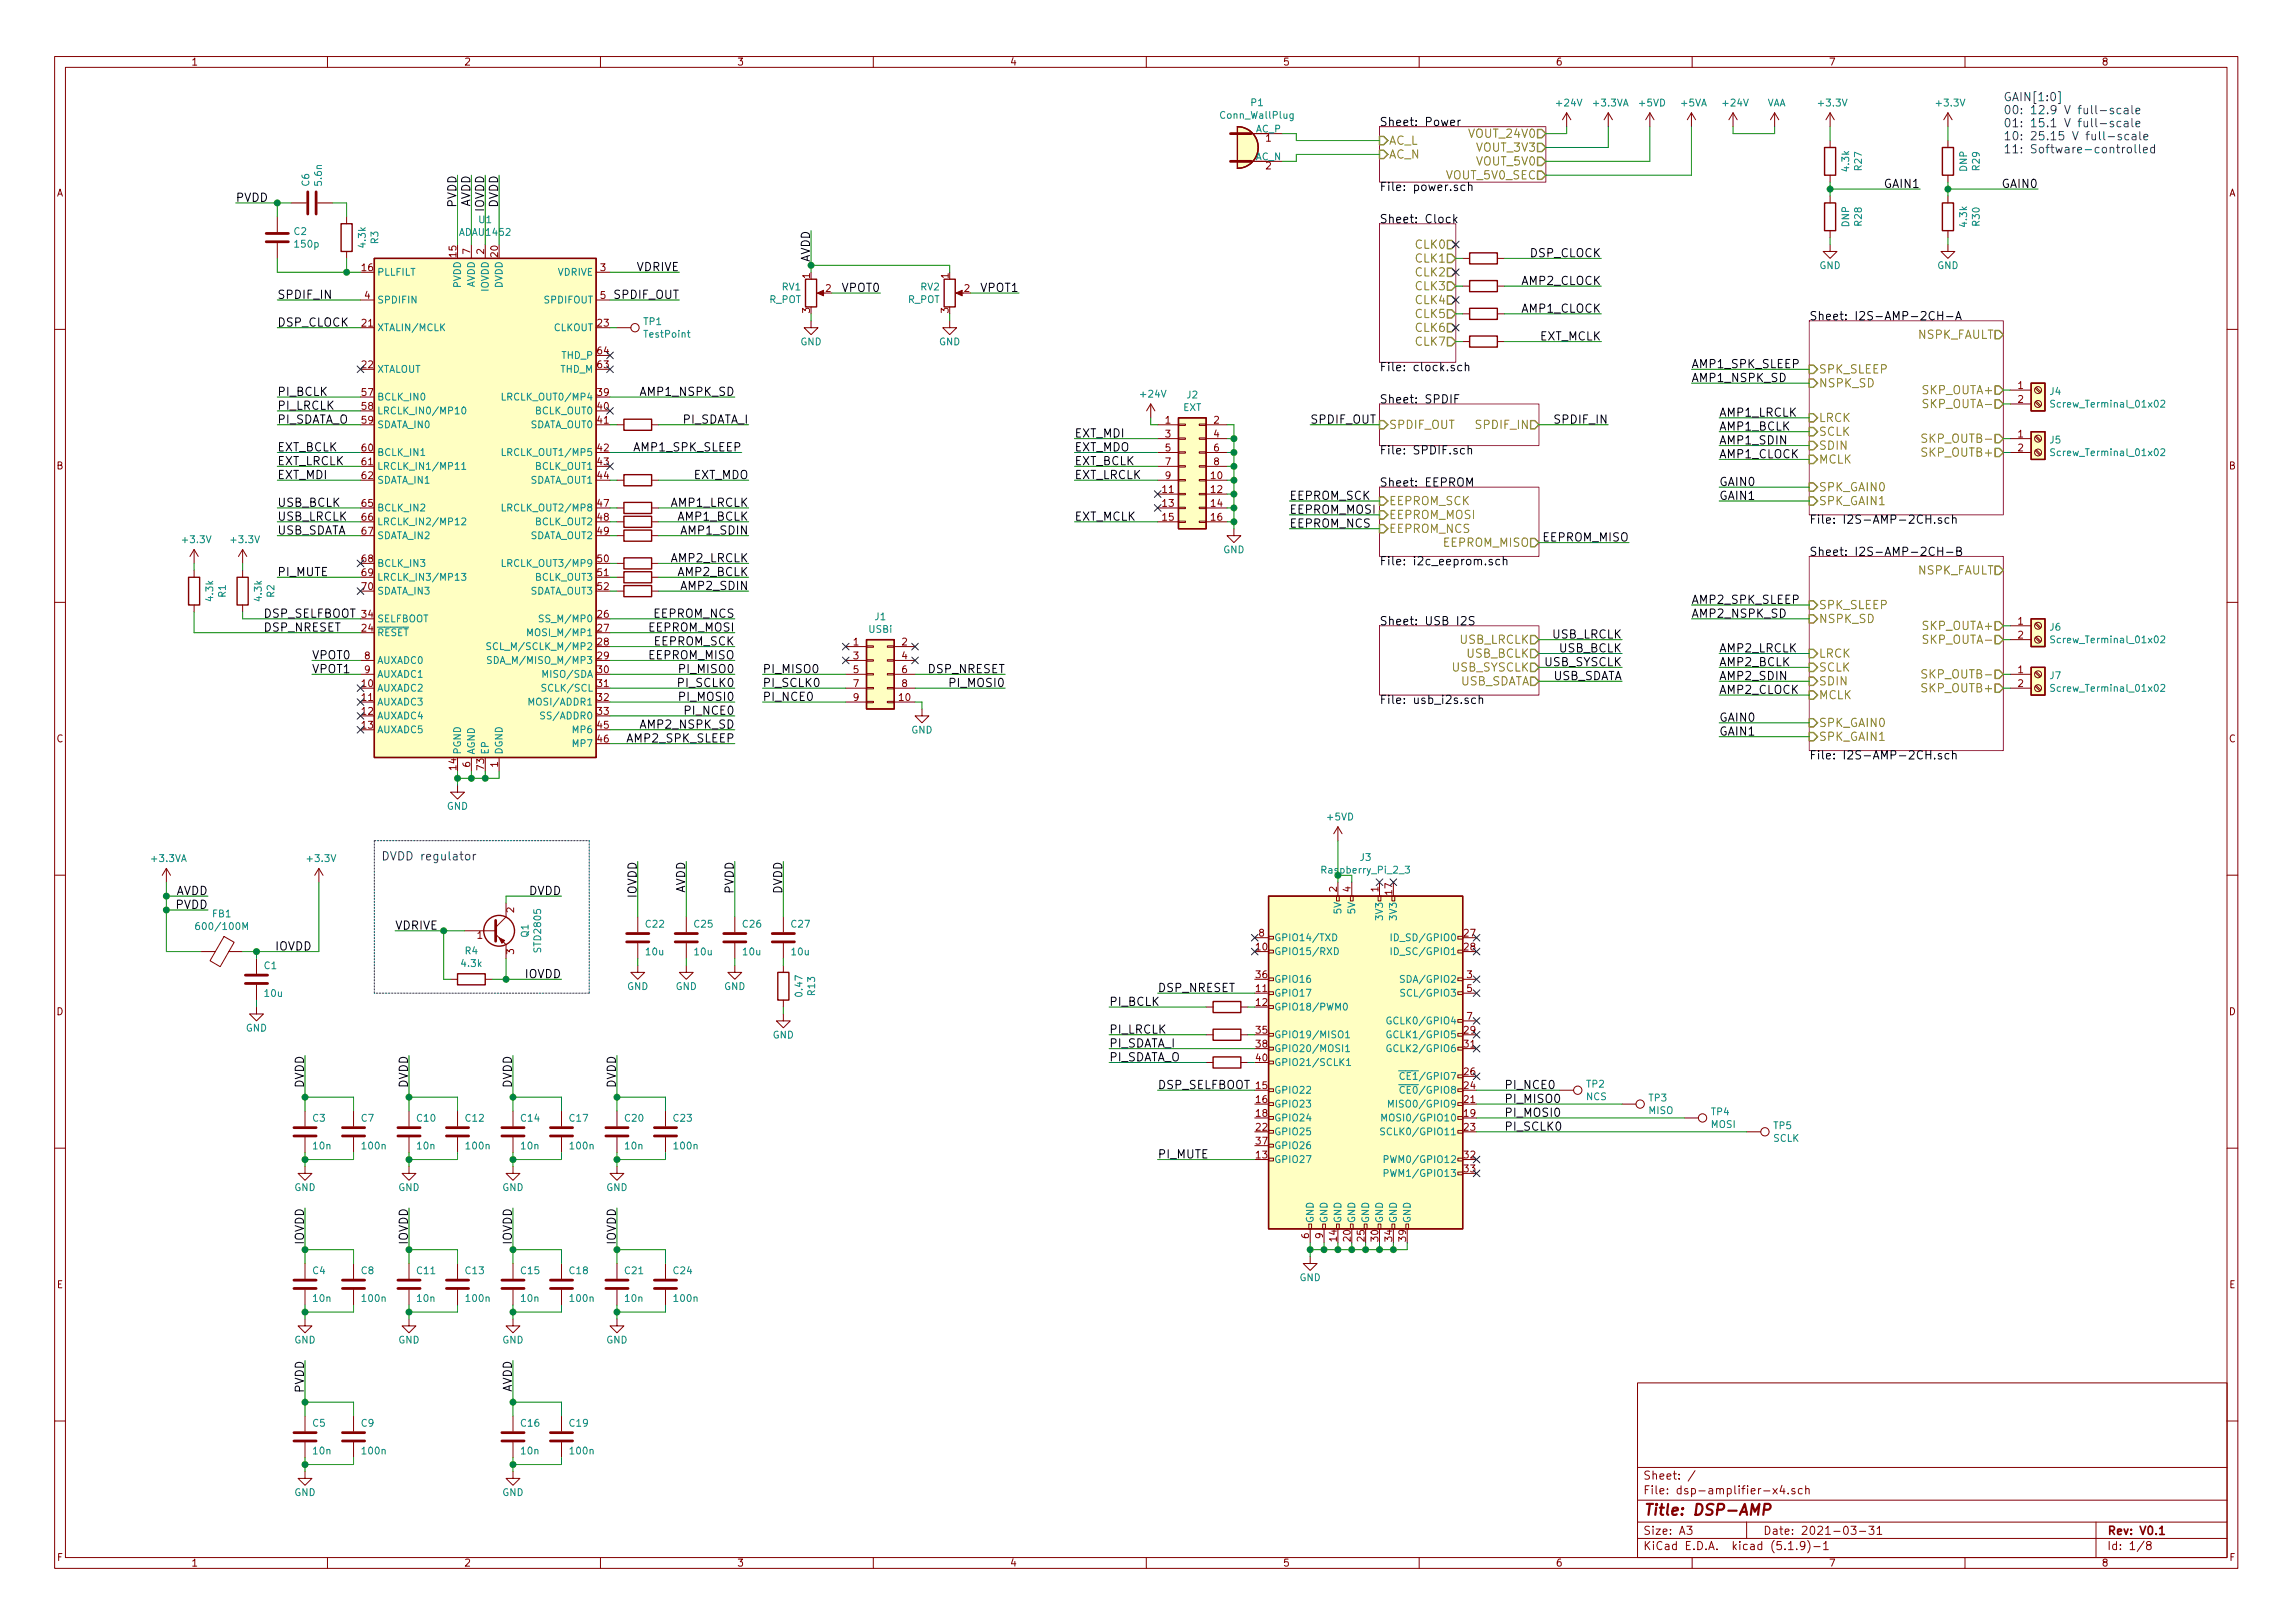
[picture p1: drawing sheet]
<svg xmlns="http://www.w3.org/2000/svg" width="297mm" height="210mm" viewBox="0 0 297 210" stroke-linecap="round" stroke-linejoin="round" font-family="sans-serif">
<defs><g id="words">
<text font-size="2" fill="#840000" x="212.8" y="196.3">Title: DSP-AMP</text>
<g font-size="1.5">
<text x="178.7" y="16.3">Sheet: Power</text>
<text x="30.5" y="26.1">PVDD</text>
<text x="59.1" y="26.9" transform="rotate(-90 59.1 26.9)">PVDD</text>
<text x="60.9" y="27" transform="rotate(-90 60.9 27)">AVDD</text>
<text x="62.7" y="27.5" transform="rotate(-90 62.7 27.5)">IOVDD</text>
<text x="64.5" y="27" transform="rotate(-90 64.5 27)">DVDD</text>
<text x="178.7" y="28.9">Sheet: Clock</text>
<text x="178.7" y="24.7">File: power.sch</text>
<text x="244.2" y="24.4">GAIN1</text>
<text x="259.4" y="24.4">GAIN0</text>
<text x="82.4" y="35.1">VDRIVE</text>
<text x="104.9" y="34.1" transform="rotate(-90 104.9 34.1)">AVDD</text>
<text x="198.2" y="33.3">DSP_CLOCK</text>
<text x="35.9" y="38.7">SPDIF_IN</text>
<text x="79.6" y="38.7">SPDIF_OUT</text>
<text x="109.1" y="37.8">VPOT0</text>
<text x="127.1" y="37.8">VPOT1</text>
<text x="197.1" y="40.5">AMP1_CLOCK</text>
<text x="197.1" y="36.9">AMP2_CLOCK</text>
<text x="234.4" y="41.5">Sheet: I2S-AMP-2CH-A</text>
<text x="35.9" y="42.3">DSP_CLOCK</text>
<text x="199.4" y="44.1">EXT_MCLK</text>
<text x="219.1" y="47.7">AMP1_SPK_SLEEP</text>
<text x="35.9" y="53.1">PI_LRCLK</text>
<text x="35.9" y="51.3">PI_BCLK</text>
<text x="83.1" y="51.3">AMP1_NSPK_SD</text>
<text x="178.7" y="48.1">File: clock.sch</text>
<text x="178.7" y="52.3">Sheet: SPDIF</text>
<text x="219.1" y="49.5">AMP1_NSPK_SD</text>
<text x="222.7" y="54">AMP1_LRCLK</text>
<text x="35.9" y="54.9">PI_SDATA_O</text>
<text x="35.9" y="58.5">EXT_BCLK</text>
<text x="82.2" y="58.5">AMP1_SPK_SLEEP</text>
<text x="88.3" y="54.9">PI_SDATA_I</text>
<text x="139.2" y="56.7">EXT_MDI</text>
<text x="139.2" y="58.5">EXT_MDO</text>
<text x="169.7" y="54.9">SPDIF_OUT</text>
<text x="178.7" y="58.9">File: SPDIF.sch</text>
<text x="201.6" y="54.9">SPDIF_IN</text>
<text x="222.7" y="57.6">AMP1_SDIN</text>
<text x="222.7" y="55.8">AMP1_BCLK</text>
<text x="222.7" y="59.4">AMP1_CLOCK</text>
<text x="35.9" y="65.7">USB_BCLK</text>
<text x="35.9" y="60.3">EXT_LRCLK</text>
<text x="35.9" y="62.1">EXT_MDI</text>
<text x="86.9" y="65.7">AMP1_LRCLK</text>
<text x="89.7" y="62.1">EXT_MDO</text>
<text x="139.2" y="60.3">EXT_BCLK</text>
<text x="139.2" y="62.1">EXT_LRCLK</text>
<text x="167" y="64.8">EEPROM_SCK</text>
<text x="178.7" y="63">Sheet: EEPROM</text>
<text x="222.7" y="63">GAIN0</text>
<text x="222.7" y="64.8">GAIN1</text>
<text x="35.9" y="69.3">USB_SDATA</text>
<text x="35.9" y="67.5">USB_LRCLK</text>
<text x="87.8" y="67.5">AMP1_BCLK</text>
<text x="88.4" y="69.3">AMP1_SDIN</text>
<text x="139.2" y="67.5">EXT_MCLK</text>
<text x="167" y="68.4">EEPROM_NCS</text>
<text x="167" y="66.6">EEPROM_MOSI</text>
<text x="199.9" y="70.1">EEPROM_MISO</text>
<text x="234.4" y="67.9">File: I2S-AMP-2CH.sch</text>
<text x="35.9" y="74.6">PI_MUTE</text>
<text x="86.9" y="72.8">AMP2_LRCLK</text>
<text x="87.8" y="74.6">AMP2_BCLK</text>
<text x="88.4" y="76.4">AMP2_SDIN</text>
<text x="178.7" y="73.2">File: i2c_eeprom.sch</text>
<text x="234.4" y="72">Sheet: I2S-AMP-2CH-B</text>
<text x="34.1" y="80">DSP_SELFBOOT</text>
<text x="34.1" y="81.8">DSP_NRESET</text>
<text x="84" y="81.8">EEPROM_MOSI</text>
<text x="84.7" y="83.6">EEPROM_SCK</text>
<text x="84.7" y="80">EEPROM_NCS</text>
<text x="178.7" y="81">Sheet: USB I2S</text>
<text x="201" y="82.7">USB_LRCLK</text>
<text x="219.1" y="80">AMP2_NSPK_SD</text>
<text x="219.1" y="78.2">AMP2_SPK_SLEEP</text>
<text x="40.4" y="85.4">VPOT0</text>
<text x="40.4" y="87.2">VPOT1</text>
<text x="84" y="85.4">EEPROM_MISO</text>
<text x="88" y="89">PI_SCLK0</text>
<text x="88.3" y="87.2">PI_MISO0</text>
<text x="98.8" y="87.2">PI_MISO0</text>
<text x="98.8" y="89">PI_SCLK0</text>
<text x="120.2" y="87.2">DSP_NRESET</text>
<text x="123.3" y="89">PI_MOSI0</text>
<text x="200" y="86.3">USB_SYSCLK</text>
<text x="201" y="88.1">USB_SDATA</text>
<text x="202" y="84.5">USB_BCLK</text>
<text x="222.7" y="89.9">AMP2_CLOCK</text>
<text x="222.7" y="84.5">AMP2_LRCLK</text>
<text x="222.7" y="86.3">AMP2_BCLK</text>
<text x="222.7" y="88.1">AMP2_SDIN</text>
<text x="83.1" y="94.4">AMP2_NSPK_SD</text>
<text x="88.3" y="90.8">PI_MOSI0</text>
<text x="88.9" y="92.6">PI_NCE0</text>
<text x="98.8" y="90.8">PI_NCE0</text>
<text x="178.7" y="91.2">File: usb_i2s.sch</text>
<text x="222.7" y="95.3">GAIN1</text>
<text x="222.7" y="93.5">GAIN0</text>
<text x="81.3" y="96.2">AMP2_SPK_SLEEP</text>
<text x="234.4" y="98.4">File: I2S-AMP-2CH.sch</text>
<text x="22.7" y="115.9">AVDD</text>
<text x="22.8" y="117.7">PVDD</text>
<text x="68.5" y="115.9">DVDD</text>
<text x="82.5" y="116.4" transform="rotate(-90 82.5 116.4)">IOVDD</text>
<text x="88.8" y="115.9" transform="rotate(-90 88.8 115.9)">AVDD</text>
<text x="95" y="115.8" transform="rotate(-90 95 115.8)">PVDD</text>
<text x="101.3" y="115.9" transform="rotate(-90 101.3 115.9)">DVDD</text>
<text x="35.7" y="123.1">IOVDD</text>
<text x="51.2" y="120.4">VDRIVE</text>
<text x="68" y="126.7">IOVDD</text>
<text x="143.7" y="130.3">PI_BCLK</text>
<text x="150" y="128.5">DSP_NRESET</text>
<text x="143.7" y="137.5">PI_SDATA_O</text>
<text x="143.7" y="133.9">PI_LRCLK</text>
<text x="143.7" y="135.7">PI_SDATA_I</text>
<text x="39.4" y="141" transform="rotate(-90 39.4 141)">DVDD</text>
<text x="52.8" y="141" transform="rotate(-90 52.8 141)">DVDD</text>
<text x="66.3" y="141" transform="rotate(-90 66.3 141)">DVDD</text>
<text x="79.8" y="141" transform="rotate(-90 79.8 141)">DVDD</text>
<text x="150" y="141.1">DSP_SELFBOOT</text>
<text x="194.9" y="142.9">PI_MISO0</text>
<text x="194.9" y="141.1">PI_NCE0</text>
<text x="194.9" y="146.5">PI_SCLK0</text>
<text x="194.9" y="144.7">PI_MOSI0</text>
<text x="150" y="150.1">PI_MUTE</text>
<text x="39.4" y="161.3" transform="rotate(-90 39.4 161.3)">IOVDD</text>
<text x="52.8" y="161.3" transform="rotate(-90 52.8 161.3)">IOVDD</text>
<text x="66.3" y="161.3" transform="rotate(-90 66.3 161.3)">IOVDD</text>
<text x="79.8" y="161.3" transform="rotate(-90 79.8 161.3)">IOVDD</text>
<text x="39.4" y="180.4" transform="rotate(-90 39.4 180.4)">PVDD</text>
<text x="66.3" y="180.5" transform="rotate(-90 66.3 180.5)">AVDD</text>
</g>
<g font-size="1.5" fill="#848400">
<text x="190.5" y="17.8">VOUT_24V0</text>
<text x="179.9" y="18.7">AC_L</text>
<text x="179.9" y="20.5">AC_N</text>
<text x="187.4" y="23.2">VOUT_5V0_SEC</text>
<text x="191.4" y="19.6">VOUT_3V3</text>
<text x="191.4" y="21.4">VOUT_5V0</text>
<text x="183.4" y="32.2">CLK0</text>
<text x="183.4" y="34">CLK1</text>
<text x="183.4" y="35.8">CLK2</text>
<text x="183.4" y="37.6">CLK3</text>
<text x="183.4" y="39.4">CLK4</text>
<text x="183.4" y="41.2">CLK5</text>
<text x="183.4" y="43">CLK6</text>
<text x="183.4" y="44.8">CLK7</text>
<text x="248.4" y="43.9">NSPK_FAULT</text>
<text x="235.6" y="50.2">NSPK_SD</text>
<text x="235.6" y="48.4">SPK_SLEEP</text>
<text x="249.2" y="51.1">SKP_OUTA+</text>
<text x="249.6" y="52.9">SKP_OUTA-</text>
<text x="179.9" y="55.6">SPDIF_OUT</text>
<text x="191.4" y="55.6">SPDIF_IN</text>
<text x="235.6" y="54.7">LRCK</text>
<text x="235.6" y="58.3">SDIN</text>
<text x="235.6" y="56.5">SCLK</text>
<text x="249.2" y="59.2">SKP_OUTB+</text>
<text x="249.6" y="57.4">SKP_OUTB-</text>
<text x="179.9" y="65.4">EEPROM_SCK</text>
<text x="235.6" y="60.1">MCLK</text>
<text x="235.6" y="63.6">SPK_GAIN0</text>
<text x="235.6" y="65.4">SPK_GAIN1</text>
<text x="179.9" y="67.2">EEPROM_MOSI</text>
<text x="179.9" y="69">EEPROM_NCS</text>
<text x="187" y="70.8">EEPROM_MISO</text>
<text x="248.4" y="74.4">NSPK_FAULT</text>
<text x="189" y="83.4">USB_LRCLK</text>
<text x="235.6" y="80.7">NSPK_SD</text>
<text x="235.6" y="78.9">SPK_SLEEP</text>
<text x="249.2" y="81.6">SKP_OUTA+</text>
<text x="249.6" y="83.4">SKP_OUTA-</text>
<text x="188" y="87">USB_SYSCLK</text>
<text x="189" y="88.8">USB_SDATA</text>
<text x="190" y="85.2">USB_BCLK</text>
<text x="235.6" y="85.2">LRCK</text>
<text x="235.6" y="88.8">SDIN</text>
<text x="235.6" y="87">SCLK</text>
<text x="249.2" y="89.7">SKP_OUTB+</text>
<text x="249.6" y="87.9">SKP_OUTB-</text>
<text x="235.6" y="90.6">MCLK</text>
<text x="235.6" y="94.2">SPK_GAIN0</text>
<text x="235.6" y="96">SPK_GAIN1</text>
</g>
<g font-size="1.5" fill="#0000c2">
<text x="259.5" y="13.1">GAIN[1:0]</text>
<text x="259.5" y="14.8">00: 12.9 V full-scale</text>
<text x="259.5" y="16.5">01: 15.1 V full-scale</text>
<text x="259.5" y="18.2">10: 25.15 V full-scale</text>
<text x="259.5" y="19.9">11: Software-controlled</text>
<text x="49.4" y="111.5">DVDD regulator</text>
</g>
<g font-size="1.5" fill="#840000">
<text x="212.8" y="191.7">Sheet: /</text>
<text x="212.8" y="193.6">File: dsp-amplifier-x4.sch</text>
<text x="212.8" y="200.8">KiCad E.D.A. kicad (5.1.9)-1</text>
<text x="212.8" y="198.8">Size: A3</text>
<text x="228.4" y="198.8">Date: 2021-03-31</text>
<text x="272.9" y="198.8">Rev: V0.1</text>
<text x="272.9" y="200.8">Id: 1/8</text>
</g>
<g font-size="1.3" fill="#840000">
<text x="24.7" y="8.5">1</text>
<text x="60.1" y="8.5">2</text>
<text x="95.5" y="8.5">3</text>
<text x="130.8" y="8.5">4</text>
<text x="166.2" y="8.5">5</text>
<text x="201.5" y="8.5">6</text>
<text x="236.9" y="8.5">7</text>
<text x="272.2" y="8.5">8</text>
<text x="164" y="18.4">1</text>
<text x="164" y="21.9">2</text>
<text x="7.3" y="25.4">A</text>
<text x="288.7" y="25.4">A</text>
<text x="46.9" y="35.1">16</text>
<text x="59.1" y="33.3" transform="rotate(-90 59.1 33.3)">15</text>
<text x="60.9" y="32.9" transform="rotate(-90 60.9 32.9)">7</text>
<text x="62.7" y="32.9" transform="rotate(-90 62.7 32.9)">2</text>
<text x="64.5" y="33.3" transform="rotate(-90 64.5 33.3)">20</text>
<text x="77.8" y="35.1">3</text>
<text x="47.3" y="38.7">4</text>
<text x="77.8" y="38.7">5</text>
<text x="104.9" y="40.6" transform="rotate(-90 104.9 40.6)">3</text>
<text x="104.9" y="36.1" transform="rotate(-90 104.9 36.1)">1</text>
<text x="107" y="37.8">2</text>
<text x="122.9" y="40.6" transform="rotate(-90 122.9 40.6)">3</text>
<text x="122.9" y="36.1" transform="rotate(-90 122.9 36.1)">1</text>
<text x="124.9" y="37.8">2</text>
<text x="46.9" y="42.3">21</text>
<text x="46.9" y="47.7">22</text>
<text x="77.4" y="42.3">23</text>
<text x="77.4" y="47.7">63</text>
<text x="77.4" y="45.9">64</text>
<text x="46.9" y="51.3">57</text>
<text x="46.9" y="53.1">58</text>
<text x="77.4" y="51.3">39</text>
<text x="77.4" y="53.1">40</text>
<text x="261.4" y="50.4">1</text>
<text x="261.4" y="52.2">2</text>
<text x="46.9" y="54.9">59</text>
<text x="46.9" y="58.5">60</text>
<text x="77.4" y="54.9">41</text>
<text x="77.4" y="58.5">42</text>
<text x="151" y="54.9">1</text>
<text x="151" y="56.7">3</text>
<text x="151" y="58.5">5</text>
<text x="157.3" y="54.9">2</text>
<text x="157.3" y="56.7">4</text>
<text x="157.3" y="58.5">6</text>
<text x="261.4" y="56.7">1</text>
<text x="261.4" y="58.5">2</text>
<text x="7.3" y="60.8">B</text>
<text x="46.9" y="60.3">61</text>
<text x="46.9" y="62.1">62</text>
<text x="46.9" y="65.7">65</text>
<text x="77.4" y="60.3">43</text>
<text x="77.4" y="62.1">44</text>
<text x="77.4" y="65.7">47</text>
<text x="150.6" y="63.9">11</text>
<text x="150.6" y="65.7">13</text>
<text x="151" y="60.3">7</text>
<text x="151" y="62.1">9</text>
<text x="156.9" y="62.1">10</text>
<text x="156.9" y="63.9">12</text>
<text x="156.9" y="65.7">14</text>
<text x="157.3" y="60.3">8</text>
<text x="288.7" y="60.8">B</text>
<text x="46.9" y="67.5">66</text>
<text x="46.9" y="69.3">67</text>
<text x="77.4" y="67.5">48</text>
<text x="77.4" y="69.3">49</text>
<text x="150.6" y="67.5">15</text>
<text x="156.9" y="67.5">16</text>
<text x="46.9" y="72.8">68</text>
<text x="46.9" y="74.6">69</text>
<text x="46.9" y="76.4">70</text>
<text x="77.4" y="72.8">50</text>
<text x="77.4" y="74.6">51</text>
<text x="77.4" y="76.4">52</text>
<text x="46.9" y="81.8">24</text>
<text x="46.9" y="80">34</text>
<text x="77.4" y="80">26</text>
<text x="77.4" y="81.8">27</text>
<text x="77.4" y="83.6">28</text>
<text x="110.6" y="83.6">1</text>
<text x="116.8" y="83.6">2</text>
<text x="261.4" y="80.9">1</text>
<text x="261.4" y="82.7">2</text>
<text x="46.9" y="89">10</text>
<text x="47.3" y="85.4">8</text>
<text x="47.3" y="87.2">9</text>
<text x="77.4" y="85.4">29</text>
<text x="77.4" y="87.2">30</text>
<text x="77.4" y="89">31</text>
<text x="110.6" y="85.4">3</text>
<text x="110.6" y="87.2">5</text>
<text x="110.6" y="89">7</text>
<text x="116.8" y="85.4">4</text>
<text x="116.8" y="87.2">6</text>
<text x="116.8" y="89">8</text>
<text x="261.4" y="87.2">1</text>
<text x="261.4" y="89">2</text>
<text x="46.9" y="90.8">11</text>
<text x="46.9" y="92.6">12</text>
<text x="46.9" y="94.4">13</text>
<text x="77.4" y="90.8">32</text>
<text x="77.4" y="92.6">33</text>
<text x="77.4" y="94.4">45</text>
<text x="110.6" y="90.8">9</text>
<text x="116.5" y="90.8">10</text>
<text x="7.3" y="96.2">C</text>
<text x="59.1" y="99.7" transform="rotate(-90 59.1 99.7)">14</text>
<text x="60.9" y="99.4" transform="rotate(-90 60.9 99.4)">6</text>
<text x="62.7" y="99.7" transform="rotate(-90 62.7 99.7)">73</text>
<text x="64.5" y="99.4" transform="rotate(-90 64.5 99.4)">1</text>
<text x="77.4" y="96.2">46</text>
<text x="288.7" y="96.2">C</text>
<text x="66.6" y="118.2" transform="rotate(-90 66.6 118.2)">2</text>
<text x="173.2" y="115.5" transform="rotate(-90 173.2 115.5)">2</text>
<text x="175" y="115.5" transform="rotate(-90 175 115.5)">4</text>
<text x="178.6" y="115.5" transform="rotate(-90 178.6 115.5)">1</text>
<text x="180.4" y="115.9" transform="rotate(-90 180.4 115.9)">17</text>
<text x="61.8" y="121.6">1</text>
<text x="66.6" y="123.6" transform="rotate(-90 66.6 123.6)">3</text>
<text x="162.8" y="123.1">10</text>
<text x="163.1" y="121.3">8</text>
<text x="189.7" y="121.3">27</text>
<text x="189.7" y="123.1">28</text>
<text x="7.3" y="131.5">D</text>
<text x="162.8" y="128.5">11</text>
<text x="162.8" y="130.3">12</text>
<text x="162.8" y="126.7">36</text>
<text x="190" y="126.7">3</text>
<text x="190" y="128.5">5</text>
<text x="288.7" y="131.5">D</text>
<text x="162.8" y="133.9">35</text>
<text x="162.8" y="135.7">38</text>
<text x="162.8" y="137.5">40</text>
<text x="189.7" y="133.9">29</text>
<text x="189.7" y="135.7">31</text>
<text x="190" y="132.1">7</text>
<text x="162.8" y="141.1">15</text>
<text x="162.8" y="142.9">16</text>
<text x="189.7" y="142.9">21</text>
<text x="189.7" y="141.1">24</text>
<text x="189.7" y="139.3">26</text>
<text x="162.8" y="144.7">18</text>
<text x="162.8" y="146.5">22</text>
<text x="162.8" y="148.3">37</text>
<text x="189.7" y="144.7">19</text>
<text x="189.7" y="146.5">23</text>
<text x="162.8" y="150.1">13</text>
<text x="189.7" y="150.1">32</text>
<text x="189.7" y="151.9">33</text>
<text x="169.6" y="160.4" transform="rotate(-90 169.6 160.4)">6</text>
<text x="171.4" y="160.4" transform="rotate(-90 171.4 160.4)">9</text>
<text x="173.2" y="160.8" transform="rotate(-90 173.2 160.8)">14</text>
<text x="175" y="160.8" transform="rotate(-90 175 160.8)">20</text>
<text x="176.8" y="160.8" transform="rotate(-90 176.8 160.8)">25</text>
<text x="178.6" y="160.8" transform="rotate(-90 178.6 160.8)">30</text>
<text x="180.4" y="160.8" transform="rotate(-90 180.4 160.8)">34</text>
<text x="182.2" y="160.8" transform="rotate(-90 182.2 160.8)">39</text>
<text x="7.4" y="166.9">E</text>
<text x="288.8" y="166.9">E</text>
<text x="7.4" y="202.2">F</text>
<text x="24.7" y="202.9">1</text>
<text x="60.1" y="202.9">2</text>
<text x="95.5" y="202.9">3</text>
<text x="130.8" y="202.9">4</text>
<text x="166.2" y="202.9">5</text>
<text x="201.5" y="202.9">6</text>
<text x="236.9" y="202.9">7</text>
<text x="272.2" y="202.9">8</text>
<text x="288.8" y="202.2">F</text>
</g>
<g font-size="1.3" fill="#008484">
<text x="158.3" y="15.4">Conn_WallPlug</text>
<text x="162.1" y="13.8">P1</text>
<text x="162.7" y="17.2">AC_P</text>
<text x="201.7" y="13.8">+24V</text>
<text x="206.5" y="13.8">+3.3VA</text>
<text x="212.4" y="13.8">+5VD</text>
<text x="217.8" y="13.8">+5VA</text>
<text x="223.3" y="13.8">+24V</text>
<text x="228.8" y="13.8">VAA</text>
<text x="235.7" y="13.8">+3.3V</text>
<text x="251" y="13.8">+3.3V</text>
<text x="41.7" y="24" transform="rotate(-90 41.7 24)">5.6n</text>
<text x="162.6" y="20.8">AC_N</text>
<text x="239.6" y="22.1" transform="rotate(-90 239.6 22.1)">4.3k</text>
<text x="241.2" y="22.1" transform="rotate(-90 241.2 22.1)">R27</text>
<text x="254.8" y="22.2" transform="rotate(-90 254.8 22.2)">DNP</text>
<text x="256.5" y="22.1" transform="rotate(-90 256.5 22.1)">R29</text>
<text x="40.1" y="24.1" transform="rotate(-90 40.1 24.1)">C6</text>
<text x="62.1" y="28.9">U1</text>
<text x="239.6" y="29.4" transform="rotate(-90 239.6 29.4)">DNP</text>
<text x="241.2" y="29.2" transform="rotate(-90 241.2 29.2)">R28</text>
<text x="254.8" y="29.3" transform="rotate(-90 254.8 29.3)">4.3k</text>
<text x="256.5" y="29.2" transform="rotate(-90 256.5 29.2)">R30</text>
<text x="38.1" y="30.4">C2</text>
<text x="38.3" y="32.1">150p</text>
<text x="47.4" y="32" transform="rotate(-90 47.4 32)">4.3k</text>
<text x="48.9" y="35.7">PLLFILT</text>
<text x="49" y="31.6" transform="rotate(-90 49 31.6)">R3</text>
<text x="59.7" y="30.5">ADAU1452</text>
<text x="72.2" y="35.7">VDRIVE</text>
<text x="235.7" y="34.9">GND</text>
<text x="251" y="34.9">GND</text>
<text x="48.9" y="39.3">SPDIFIN</text>
<text x="59.7" y="37.3" transform="rotate(-90 59.7 37.3)">PVDD</text>
<text x="61.5" y="37.4" transform="rotate(-90 61.5 37.4)">AVDD</text>
<text x="63.3" y="37.8" transform="rotate(-90 63.3 37.8)">IOVDD</text>
<text x="65.1" y="37.4" transform="rotate(-90 65.1 37.4)">DVDD</text>
<text x="70.5" y="39.3">SPDIFOUT</text>
<text x="99.6" y="39.3">R_POT</text>
<text x="101.3" y="37.6">RV1</text>
<text x="117.6" y="39.3">R_POT</text>
<text x="119.3" y="37.6">RV2</text>
<text x="48.9" y="42.9">XTALIN/MCLK</text>
<text x="71.7" y="42.9">CLKOUT</text>
<text x="72.8" y="46.5">THD_P</text>
<text x="83.4" y="42.1">TP1</text>
<text x="83.6" y="43.7">TestPoint</text>
<text x="103.7" y="44.7">GND</text>
<text x="121.6" y="44.7">GND</text>
<text x="48.9" y="48.3">XTALOUT</text>
<text x="48.9" y="51.9">BCLK_IN0</text>
<text x="48.9" y="53.7">LRCLK_IN0/MP10</text>
<text x="65.7" y="51.9">LRCLK_OUT0/MP4</text>
<text x="69.4" y="53.7">BCLK_OUT0</text>
<text x="72.6" y="48.3">THD_M</text>
<text x="147.9" y="51.5">+24V</text>
<text x="153.3" y="53.2">EXT</text>
<text x="153.8" y="51.6">J2</text>
<text x="265.6" y="51.2">J4</text>
<text x="266.2" y="52.8">Screw_Terminal_01x02</text>
<text x="48.9" y="55.5">SDATA_IN0</text>
<text x="48.9" y="59.1">BCLK_IN1</text>
<text x="65.7" y="59.1">LRCLK_OUT1/MP5</text>
<text x="68.5" y="55.5">SDATA_OUT0</text>
<text x="265.6" y="57.5">J5</text>
<text x="266.2" y="59.1">Screw_Terminal_01x02</text>
<text x="48.9" y="60.9">LRCLK_IN1/MP11</text>
<text x="48.9" y="62.7">SDATA_IN1</text>
<text x="68.5" y="62.7">SDATA_OUT1</text>
<text x="69.4" y="60.9">BCLK_OUT1</text>
<text x="23.8" y="70.4">+3.3V</text>
<text x="30" y="70.4">+3.3V</text>
<text x="48.9" y="66.3">BCLK_IN2</text>
<text x="48.9" y="68">LRCLK_IN2/MP12</text>
<text x="48.9" y="69.8">SDATA_IN2</text>
<text x="65.7" y="66.3">LRCLK_OUT2/MP8</text>
<text x="68.5" y="69.8">SDATA_OUT2</text>
<text x="69.4" y="68">BCLK_OUT2</text>
<text x="158.5" y="71.7">GND</text>
<text x="27.6" y="77.8" transform="rotate(-90 27.6 77.8)">4.3k</text>
<text x="29.3" y="77.4" transform="rotate(-90 29.3 77.4)">R1</text>
<text x="33.9" y="77.8" transform="rotate(-90 33.9 77.8)">4.3k</text>
<text x="35.5" y="77.4" transform="rotate(-90 35.5 77.4)">R2</text>
<text x="48.9" y="73.4">BCLK_IN3</text>
<text x="48.9" y="75.2">LRCLK_IN3/MP13</text>
<text x="48.9" y="77">SDATA_IN3</text>
<text x="65.7" y="73.4">LRCLK_OUT3/MP9</text>
<text x="68.5" y="77">SDATA_OUT3</text>
<text x="69.4" y="75.2">BCLK_OUT3</text>
<text x="48.9" y="82.4">RESET</text>
<text x="48.9" y="80.6">SELFBOOT</text>
<text x="69" y="82.4">MOSI_M/MP1</text>
<text x="70.5" y="80.6">SS_M/MP0</text>
<text x="112.6" y="82">USBi</text>
<text x="113.4" y="80.4">J1</text>
<text x="265.6" y="81.7">J6</text>
<text x="266.2" y="83.3">Screw_Terminal_01x02</text>
<text x="48.9" y="89.6">AUXADC2</text>
<text x="48.9" y="86">AUXADC0</text>
<text x="48.9" y="87.8">AUXADC1</text>
<text x="64.2" y="84.2">SCL_M/SCLK_M/MP2</text>
<text x="64.3" y="86">SDA_M/MISO_M/MP3</text>
<text x="70.6" y="89.6">SCLK/SCL</text>
<text x="70.7" y="87.8">MISO/SDA</text>
<text x="265.6" y="88">J7</text>
<text x="266.2" y="89.6">Screw_Terminal_01x02</text>
<text x="48.9" y="91.4">AUXADC3</text>
<text x="48.9" y="93.2">AUXADC4</text>
<text x="48.9" y="95">AUXADC5</text>
<text x="69" y="91.4">MOSI/ADDR1</text>
<text x="70.5" y="93.2">SS/ADDR0</text>
<text x="74.3" y="95">MP6</text>
<text x="118.1" y="95">GND</text>
<text x="59.7" y="97.8" transform="rotate(-90 59.7 97.8)">PGND</text>
<text x="61.5" y="97.8" transform="rotate(-90 61.5 97.8)">AGND</text>
<text x="63.3" y="97.8" transform="rotate(-90 63.3 97.8)">EP</text>
<text x="65.1" y="97.8" transform="rotate(-90 65.1 97.8)">DGND</text>
<text x="74.3" y="96.8">MP7</text>
<text x="57.9" y="104.9">GND</text>
<text x="172" y="106.3">+5VD</text>
<text x="19.7" y="111.7">+3.3VA</text>
<text x="39.9" y="111.7">+3.3V</text>
<text x="176.2" y="111.5">J3</text>
<text x="27.6" y="118.8">FB1</text>
<text x="173.8" y="118.3" transform="rotate(-90 173.8 118.3)">5V</text>
<text x="175.6" y="118.3" transform="rotate(-90 175.6 118.3)">5V</text>
<text x="179.2" y="119" transform="rotate(-90 179.2 119)">3V3</text>
<text x="180.9" y="119" transform="rotate(-90 180.9 119)">3V3</text>
<text x="26" y="120.5">600/100M</text>
<text x="34.2" y="125.6">C1</text>
<text x="59.8" y="125.3">4.3k</text>
<text x="60.3" y="123.6">R4</text>
<text x="68.5" y="121.4" transform="rotate(-90 68.5 121.4)">Q1</text>
<text x="70.1" y="123.2" transform="rotate(-90 70.1 123.2)">STD2805</text>
<text x="83.7" y="120.2">C22</text>
<text x="83.7" y="123.8">10u</text>
<text x="90" y="120.2">C25</text>
<text x="90" y="123.8">10u</text>
<text x="96.3" y="120.2">C26</text>
<text x="96.3" y="123.8">10u</text>
<text x="102.6" y="120.2">C27</text>
<text x="102.6" y="123.8">10u</text>
<text x="165.1" y="123.7">GPIO15/RXD</text>
<text x="165.1" y="121.9">GPIO14/TXD</text>
<text x="180.9" y="121.9">ID_SD/GPIO0</text>
<text x="180.9" y="123.7">ID_SC/GPIO1</text>
<text x="34.3" y="129.1">10u</text>
<text x="81.2" y="128.2">GND</text>
<text x="87.5" y="128.2">GND</text>
<text x="93.8" y="128.2">GND</text>
<text x="104" y="129" transform="rotate(-90 104 129)">0.47</text>
<text x="105.6" y="128.9" transform="rotate(-90 105.6 128.9)">R13</text>
<text x="165.1" y="129.1">GPIO17</text>
<text x="165.1" y="130.9">GPIO18/PWM0</text>
<text x="165.1" y="127.3">GPIO16</text>
<text x="182" y="127.3">SDA/GPIO2</text>
<text x="182.1" y="129.1">SCL/GPIO3</text>
<text x="31.8" y="133.6">GND</text>
<text x="100.1" y="134.5">GND</text>
<text x="165.1" y="134.5">GPIO19/MISO1</text>
<text x="165.1" y="136.3">GPIO20/MOSI1</text>
<text x="180.4" y="134.5">GCLK1/GPIO5</text>
<text x="180.4" y="136.3">GCLK2/GPIO6</text>
<text x="180.4" y="132.7">GCLK0/GPIO4</text>
<text x="165.1" y="141.7">GPIO22</text>
<text x="165.1" y="143.5">GPIO23</text>
<text x="165.1" y="138.1">GPIO21/SCLK1</text>
<text x="180.7" y="143.5">MISO0/GPIO9</text>
<text x="182.2" y="141.7">CE0/GPIO8</text>
<text x="182.2" y="139.9">CE1/GPIO7</text>
<text x="205.5" y="142.5">NCS</text>
<text x="205.5" y="140.9">TP2</text>
<text x="213.6" y="142.7">TP3</text>
<text x="40.5" y="145.3">C3</text>
<text x="40.6" y="148.9">10n</text>
<text x="46.8" y="145.3">C7</text>
<text x="47" y="148.9">100n</text>
<text x="54.1" y="145.3">C10</text>
<text x="54.1" y="148.9">10n</text>
<text x="60.3" y="145.3">C12</text>
<text x="60.5" y="148.9">100n</text>
<text x="67.5" y="145.3">C14</text>
<text x="67.6" y="148.9">10n</text>
<text x="73.8" y="145.3">C17</text>
<text x="73.9" y="148.9">100n</text>
<text x="81" y="145.3">C20</text>
<text x="81" y="148.9">10n</text>
<text x="87.3" y="145.3">C23</text>
<text x="87.4" y="148.9">100n</text>
<text x="165.1" y="145.3">GPIO24</text>
<text x="165.1" y="147.1">GPIO25</text>
<text x="165.1" y="148.9">GPIO26</text>
<text x="179.8" y="147.1">SCLK0/GPIO11</text>
<text x="180" y="145.3">MOSI0/GPIO10</text>
<text x="213.6" y="144.3">MISO</text>
<text x="221.6" y="146.1">MOSI</text>
<text x="221.7" y="144.5">TP4</text>
<text x="229.7" y="147.9">SCLK</text>
<text x="229.8" y="146.3">TP5</text>
<text x="38.1" y="154.3">GND</text>
<text x="51.6" y="154.3">GND</text>
<text x="65.1" y="154.3">GND</text>
<text x="78.5" y="154.3">GND</text>
<text x="165.1" y="150.7">GPIO27</text>
<text x="180.1" y="150.7">PWM0/GPIO12</text>
<text x="180.1" y="152.5">PWM1/GPIO13</text>
<text x="170.2" y="158.5" transform="rotate(-90 170.2 158.5)">GND</text>
<text x="172" y="158.5" transform="rotate(-90 172 158.5)">GND</text>
<text x="173.8" y="158.5" transform="rotate(-90 173.8 158.5)">GND</text>
<text x="175.6" y="158.5" transform="rotate(-90 175.6 158.5)">GND</text>
<text x="177.4" y="158.5" transform="rotate(-90 177.4 158.5)">GND</text>
<text x="179.2" y="158.5" transform="rotate(-90 179.2 158.5)">GND</text>
<text x="180.9" y="158.5" transform="rotate(-90 180.9 158.5)">GND</text>
<text x="182.7" y="158.5" transform="rotate(-90 182.7 158.5)">GND</text>
<text x="40.5" y="165.1">C4</text>
<text x="46.8" y="165.1">C8</text>
<text x="54.1" y="165.1">C11</text>
<text x="60.3" y="165.1">C13</text>
<text x="67.5" y="165.1">C15</text>
<text x="73.8" y="165.1">C18</text>
<text x="81" y="165.1">C21</text>
<text x="87.3" y="165.1">C24</text>
<text x="168.3" y="166">GND</text>
<text x="40.6" y="168.7">10n</text>
<text x="47" y="168.7">100n</text>
<text x="54.1" y="168.7">10n</text>
<text x="60.5" y="168.7">100n</text>
<text x="67.6" y="168.7">10n</text>
<text x="73.9" y="168.7">100n</text>
<text x="81" y="168.7">10n</text>
<text x="87.4" y="168.7">100n</text>
<text x="38.1" y="174">GND</text>
<text x="51.6" y="174">GND</text>
<text x="65.1" y="174">GND</text>
<text x="78.5" y="174">GND</text>
<text x="40.5" y="184.8">C5</text>
<text x="46.8" y="184.8">C9</text>
<text x="67.5" y="184.8">C16</text>
<text x="73.8" y="184.8">C19</text>
<text x="40.6" y="188.4">10n</text>
<text x="47" y="188.4">100n</text>
<text x="67.6" y="188.4">10n</text>
<text x="73.9" y="188.4">100n</text>
<text x="38.1" y="193.8">GND</text>
<text x="65.1" y="193.8">GND</text>
</g>
<text font-size="1.3" fill="#008400" x="171.5" y="113.2">Raspberry_Pi_2_3</text>
</g></defs>
<g fill="none" stroke="#840000" stroke-width=".13">
<path d="M7.1 7.3h282.8v195.9h-282.8zM8.5 8.7h280v193.1h-280zM42.4 7.3v1.4M77.8 7.3v1.4M113.1 7.3v1.4M148.5 7.3v1.4M162.1 17.3h4M183.8 7.3v1.4M202.9 14.6l-.5 .9M202.9 14.6v1.8M202.9 14.6l.6 .9M208.3 14.6l-.5 .9"/>
<path d="M208.3 14.6v1.8M208.3 14.6l.6 .9M213.7 14.6l-.5 .9M213.7 14.6v1.8M213.7 14.6l.6 .9M219.1 14.6l-.5 .9M219.1 14.6v1.8M219.1 14.6l.6 .9M219.2 7.3v1.4M224.5 14.6l-.5 .9M224.5 14.6v1.8M224.5 14.6l.5 .9"/>
<path d="M229.9 14.6l-.5 .9M229.9 14.6v1.8M229.9 14.6l.5 .9M237.1 14.6l-.6 .9M237.1 14.6v1.8M237.1 18.2v.9M237.1 14.6l.5 .9M252.3 14.6v1.8M252.3 18.2v.9M252.3 14.6l-.5 .9M252.3 14.6l.6 .9M254.5 7.3v1.4"/>
<path d="M35.9 28.1v2M35.9 31.5v2M37.7 26.3h2M41.1 26.3h2M44.9 28.1v.9M44.9 32.6v.9M46.7 38.9h1.8M61.1 31.7v1.8M62.9 31.7v1.8M77.2 35.3h1.8M77.2 38.9h1.8M106.1 38h.8"/>
<path d="M124.1 38h.7M162.1 20.9h4M189.5 33.5h.9M189.5 37.1h.9M194 33.5h.9M194 37.1h.9M237.1 31.7v.9h.9l-.9 .9-.9-.9h.9M237.1 22.7v.9M237.1 25.4v.9M237.1 29.9v.9M252.3 31.7v.9h.9l-.9 .9-.9-.9h.9M252.3 22.7v.9"/>
<path d="M252.3 25.4v.9M252.3 29.9v.9M7.1 42.7h1.4M79.9 55h.9M79.9 42.5h1.8M84.4 55h.9M105.1 41.6v.9h.9l-.9 .9-.9-.9h.9M123 41.6v.9h.9l-.9 .9-.9-.9h.9M149.1 52.3l-.6 .9M149.1 52.3v1.8M149.1 52.3l.5 .9M150 55h2.7"/>
<path d="M150 56.8h2.7M150 58.6h2.7M152.7 58.5h.9v.2h-.9zM152.7 56.7h.9v.2h-.9zM152.7 54.9h.9v.2h-.9zM155.4 58.5h.9v.2h-.9zM155.4 56.7h.9v.2h-.9zM155.4 54.9h.9v.2h-.9zM156.3 55h2.6M156.3 56.8h2.6M156.3 58.6h2.6M189.5 40.7h.9"/>
<path d="M189.5 44.3h.9M194 40.7h.9M194 44.3h.9M260.4 56.8h2.7M260.4 58.6h2.7M260.4 50.5h2.7M260.4 52.3h2.7M263.6 52.1l.6 .6M263.6 50.3l.6 .6M263.6 58.4l.6 .6M263.6 56.6l.6 .6M263.8 52l.6 .6"/>
<path d="M263.8 50.2l.6 .6M263.8 58.3l.6 .6M263.8 56.5l.6 .6M288.5 42.7h1.4M7.1 78h1.4M25.1 71.2v1.8M25.1 73.9v.9M25.1 78.4v.9M25.1 71.2l-.5 .9M25.1 71.2l.6 .9M31.4 71.2v1.8M31.4 73.9v.9"/>
<path d="M31.4 78.4v.9M31.4 71.2l-.5 .9M31.4 71.2l.6 .9M79.9 76.6h.9M79.9 62.2h.9M79.9 65.8h.9M79.9 67.6h.9M79.9 69.4h.9M79.9 73h.9M79.9 74.8h.9M84.4 76.6h.9M84.4 62.2h.9"/>
<path d="M84.4 65.8h.9M84.4 67.6h.9M84.4 69.4h.9M84.4 73h.9M84.4 74.8h.9M150 62.2h2.7M150 64h2.7M150 65.8h2.7M150 67.6h2.7M150 60.4h2.7M152.7 63.9h.9v.2h-.9zM152.7 65.7h.9v.2h-.9z"/>
<path d="M152.7 67.5h.9v.2h-.9zM152.7 62.1h.9v.2h-.9zM152.7 60.3h.9v.2h-.9zM155.4 63.9h.9v.2h-.9zM155.4 65.7h.9v.2h-.9zM155.4 67.5h.9v.2h-.9zM155.4 62.1h.9v.2h-.9zM155.4 60.3h.9v.2h-.9zM156.3 62.2h2.6M156.3 64h2.6M156.3 65.8h2.6M156.3 67.6h2.6"/>
<path d="M156.3 60.4h2.6M159.8 68.5v.9h.9l-.9 .9-.9-.9h.9M288.5 78h1.4M46.7 85.6h1.8M46.7 87.4h1.8M61.1 98.1v1.8M64.7 98.1v1.8M109.6 83.8h2.7M109.6 90.9h2.7M109.6 85.6h2.7M109.6 87.4h2.7M109.6 89.2h2.7"/>
<path d="M112.3 90.9h.8v.1h-.8zM112.3 89.1h.8v.1h-.8zM112.3 85.5h.8v.1h-.8zM112.3 83.7h.8v.2h-.8zM112.3 87.3h.8v.1h-.8zM114.9 90.9h.9v.1h-.9zM114.9 89.1h.9v.1h-.9zM114.9 85.5h.9v.1h-.9zM114.9 83.7h.9v.2h-.9zM114.9 87.3h.9v.1h-.9zM115.8 83.8h2.7M115.8 90.9h2.7"/>
<path d="M115.8 85.6h2.7M115.8 87.4h2.7M115.8 89.2h2.7M119.4 91.8v.9h.9l-.9 .9-.9-.9h.9M260.4 87.4h2.7M260.4 89.2h2.7M260.4 81.1h2.7M260.4 82.9h2.7M263.6 88.9l.6 .6M263.6 87.1l.6 .6M263.6 82.6l.6 .6M263.6 80.8l.6 .6"/>
<path d="M263.8 88.8l.6 .6M263.8 87l.6 .6M263.8 82.5l.6 .6M263.8 80.7l.6 .6M7.1 113.4h1.4M21.6 112.5l-.6 .9M21.6 112.5v1.8M21.6 112.5l.5 .9M41.3 112.5l-.5 .9M41.3 112.5v1.8M41.3 112.5l.5 .9M59.3 101.7v.9h.9l-.9 .9-.9-.9h.9"/>
<path d="M65.6 117v1.8l-1.4 1.3M82.6 118.8v2M88.9 118.8v2M95.2 118.8v2M101.5 118.8v2M173.1 116.1h.4v.6h-.4zM173.3 107.1l-.5 .9M173.3 107.1v1.8M173.3 114.3v1.8M173.3 107.1l.6 .9M174.9 116.1h.4v.6h-.4zM175.1 114.3v1.8"/>
<path d="M178.5 116.1h.4v.6h-.4zM178.7 114.3v1.8M180.3 116.1h.4v.6h-.4zM288.5 113.4h1.4M26 123.3h1.9M29 121.3l1.3 .8-1.8 3.1-1.3-.7zM29.6 123.3h1.8M33.2 130.5v.9h.9l-.9 .9-.9-.9h.9M33.2 124.2v1.9M33.2 127.6v2M58.4 126.9h.9M60.2 120.6h4"/>
<path d="M62.9 126.9h.9M64.2 121l1.4 1.4v1.8M82.6 125.1v.9h.9l-.9 .9-.9-.9h.9M82.6 122.2v2M88.9 125.1v.9h.9l-.9 .9-.9-.9h.9M88.9 122.2v2M95.2 125.1v.9h.9l-.9 .9-.9-.9h.9M95.2 122.2v2M101.5 131.4v.9h.9l-.9 .9-.9-.9h.9M101.5 122.2v2M101.5 125.1v.9M101.5 129.6v.9"/>
<path d="M156.3 134.1h.9M156.3 137.6h.9M156.3 130.5h.9M160.7 134.1h.9M160.7 137.6h.9M160.7 130.5h.9M162.5 121.5h1.8M164.3 137.5h.7v.3h-.7zM164.3 135.7h.7v.3h-.7zM164.3 133.9h.7v.3h-.7zM164.3 130.3h.7v.3h-.7zM164.3 128.5h.7v.3h-.7z"/>
<path d="M164.3 126.7h.7v.3h-.7zM164.3 123.1h.7v.4h-.7zM164.3 121.3h.7v.4h-.7zM188.9 139.3h.6v.3h-.6zM188.9 135.7h.6v.3h-.6zM188.9 133.9h.6v.3h-.6zM188.9 132.1h.6v.3h-.6zM188.9 128.5h.6v.3h-.6zM188.9 126.7h.6v.3h-.6zM188.9 123.1h.6v.4h-.6zM188.9 121.3h.6v.4h-.6zM189.5 126.9h1.8"/>
<path d="M189.5 128.7h1.8M189.5 132.3h1.8M7.1 148.7h1.4M39.5 151.1v.9h.9l-.9 .9-.9-.9h.9M39.5 143.9v2M39.5 147.3v2M45.8 143.9v2M45.8 147.3v2M53 151.1v.9h.9l-.9 .9-.9-.9h.9M53 143.9v2M53 147.3v2M59.3 143.9v2"/>
<path d="M59.3 147.3v2M66.5 151.1v.9h.9l-.9 .9-.9-.9h.9M66.5 143.9v2M66.5 147.3v2M72.7 143.9v2M72.7 147.3v2M79.9 151.1v.9h.9l-.9 .9-.9-.9h.9M79.9 143.9v2M79.9 147.3v2M86.2 143.9v2M86.2 147.3v2M164.3 150h.7v.4h-.7z"/>
<path d="M164.3 148.2h.7v.4h-.7zM164.3 146.4h.7v.4h-.7zM164.3 144.6h.7v.4h-.7zM164.3 142.9h.7v.3h-.7zM164.3 141.1h.7v.3h-.7zM169.5 158.6h.4v.6h-.4zM169.7 159.2v1.8M171.3 158.6h.4v.6h-.4zM171.5 159.2v1.8M173.1 158.6h.4v.6h-.4zM174.9 158.6h.4v.6h-.4zM176.7 158.6h.4v.6h-.4z"/>
<path d="M178.5 158.6h.4v.6h-.4zM180.3 158.6h.4v.6h-.4zM182.1 158.6h.4v.6h-.4zM188.9 151.8h.6v.4h-.6zM188.9 150h.6v.4h-.6zM188.9 146.4h.6v.4h-.6zM188.9 144.6h.6v.4h-.6zM188.9 142.9h.6v.3h-.6zM188.9 141.1h.6v.3h-.6zM202.1 141.2h1.7M210.1 143h1.8M218.2 144.8h1.8"/>
<path d="M226.3 146.6h1.8M288.5 148.7h1.4M39.5 170.9v.9h.9l-.9 .9-.9-.9h.9M39.5 163.7v2M39.5 167.1v2M45.8 163.7v2M45.8 167.1v2M53 170.9v.9h.9l-.9 .9-.9-.9h.9M53 163.7v2M53 167.1v2M59.3 163.7v2M59.3 167.1v2"/>
<path d="M66.5 170.9v.9h.9l-.9 .9-.9-.9h.9M66.5 163.7v2M66.5 167.1v2M72.7 163.7v2M72.7 167.1v2M79.9 170.9v.9h.9l-.9 .9-.9-.9h.9M79.9 163.7v2M79.9 167.1v2M86.2 163.7v2M86.2 167.1v2M169.7 162.8v.9h.9l-.9 .9-.9-.9h.9M212.1 179.1h76.4v22.7h-76.4z"/>
<path d="M7.1 184.1h1.4M39.5 190.6v.9h.9l-.9 .9-.9-.9h.9M39.5 183.4v2M39.5 186.9v1.9M45.8 183.4v2M45.8 186.9v1.9M66.5 190.6v.9h.9l-.9 .9-.9-.9h.9M66.5 183.4v2M66.5 186.9v1.9M72.7 183.4v2M72.7 186.9v1.9M212.1 199.3h76.4"/>
<path d="M212.1 197.2h76.4M212.1 194.3h76.4M212.1 190.1h76.4M218.5 197.7h.7l-.4 .4 .3 .1v.5l-.1 .1-.5-.1M219.6 190.5l-.9 1.4M226.3 197.2v2.1M229.7 192.8l.5 .7M230.2 192.8l-.5 .7M230.8 192.4l-.2 .8h.6M231.1 192.8v.7M231.6 193.4v.1M232.5 192.9l-.3-.1-.1 .2 .1 .1 .3 .1v.3h-.4"/>
<path d="M233.5 192.9l-.3-.1-.2 .2 .1 .5h.4M233.9 192.9l.2-.1 .2 .1 .1 .6M233.9 192.5v1M234.2 199.6a1.21 1.21 0 0 1 0 1.6M239.8 197.7h.6l-.3 .4 .3 .1v.5l-.2 .1-.4-.1M240.9 198.4h.8M242.1 197.7h.6l-.3 .4 .3 .1v.5l-.1 .1-.5-.1M243.2 198l.3-.3v1.1M243.2 198.8h.6M271.5 197.2v4.6M277.8 199.6l-.9 1.4M288.5 184.1h1.4"/>
<path d="M42.4 201.8v1.4M77.8 201.8v1.4M113.1 201.8v1.4M148.5 201.8v1.4M183.8 201.8v1.4M219.2 201.8v1.4M231.7 200.8h.6M232.7 200.7v.1M233.8 200.1l-.2 .3-.3-.1-.1-.2 .1-.4h.3l.2 .1a.9 .9 0 0 1-.2 .9l-.3 .1M235 200.4h.8M236.2 200l.3-.3v1.1M236.2 200.8h.6"/>
<path d="M254.5 201.8v1.4M278.3 200.1l-.2-.2 .2-.2h.2l.2 .2-.1 .2-.4 .1-.1 .2v.3l.2 .1h.2l.2-.2v-.2l-.2-.3"/>
<circle cx="82.3" cy="42.5" r=".54"/>
<circle cx="264" cy="56.8" r=".45"/>
<circle cx="264" cy="52.3" r=".45"/>
<circle cx="264" cy="58.6" r=".45"/>
<circle cx="264" cy="50.5" r=".45"/>
<circle cx="264" cy="87.4" r=".45"/>
<circle cx="264" cy="82.9" r=".45"/>
<circle cx="264" cy="89.2" r=".45"/>
<circle cx="264" cy="81.1" r=".45"/>
<circle cx="204.4" cy="141.2" r=".54"/>
<circle cx="212.5" cy="143" r=".54"/>
<circle cx="220.5" cy="144.8" r=".54"/>
<circle cx="228.6" cy="146.6" r=".54"/>
</g>
<path d="M279.8 198l.3-.3v1.1M279.8 198.8h.6" fill="none" stroke="#840000" stroke-width=".22"/>
<path d="M228.5 195.6h.5a.4 .4 0 0 0 .4-.4 .4 .4 0 0 0-.3-.4h-.5l-.2 1.4" fill="none" stroke="#840000" stroke-width=".29"/>
<path d="M178.7 16.4h21.6v7.2h-21.6zM178.7 29h9.9v17.9h-9.9zM178.7 52.3h20.7v5.4h-20.7zM234.4 41.6h25.1v25.1h-25.1zM178.7 63.1h20.7v9h-20.7zM234.4 72.1h25.1v25.1h-25.1zM178.7 81.1h20.7v8.9h-20.7z" fill="none" stroke="#840084" stroke-width=".13"/>
<g fill="none" stroke="#000" stroke-width=".13">
<path d="M187.9 15.9l.5-.1v-.2h-.3l-.2 .1 .1 .5h.4M188.9 15.6v.7M189.2 15.6l-.3 .2M187.9 28.2l-.3-.1-.2 .2v.5h.5M188.3 27.8v1.1M188.4 28.4l.3 .5M188.7 28.1l-.4 .5M189.8 24h-.3l-.3 .2v.3l.2 .1h.4M190.2 24.1l.2-.1h.2l.1 .7M190.2 23.6v1.1M188.5 51.6h.3M189 51.1h-.5v1.1"/>
<path d="M189.4 47.4l-.4-.1-.2 .2v.3l.1 .2h.5M189.7 58.2l-.3-.1-.2 .2v.3l.1 .2h.4M189.8 47.4l.2-.1 .2 .1 .1 .6M189.8 47v1M190.2 58.2l.1-.1 .3 .1v.6M190.2 57.7v1.1M251 40.4v1M251 40.9h.7M251.7 40.4v1M252.2 41h.8M253.3 41.4l.4-1 .4 1M253.5 41.1h.5"/>
<path d="M189.3 80l.4-.1 .2 .1v.2v.1l-.7 .6h.7M190 63v-1.1l.4 .8 .3-.8v1.1M191 79.9h-.5l-.2 .2 .1 .2 .5 .2v.3a.44 .44 0 0 1-.6 .1M193.3 72.5a.25 .25 0 0 0-.4 .2l.5 .3-.2 .2-.3-.1M194.3 72.5h-.3l-.2 .2 .1 .4h.4M194.7 72.6l.1-.1a.26 .26 0 0 1 .4 .1v.6M194.7 72.1v1.1M250.6 67.7v.1M251 70.9v1.1M251 71.4h.7M251.5 67.1a.25 .25 0 0 0-.4 .2l.4 .3-.1 .2-.3-.1M251.7 70.9v1.1"/>
<path d="M252.2 71.5h.8M252.5 67.1h-.3l-.2 .2 .1 .4h.4M252.9 67.2l.1-.1a.26 .26 0 0 1 .4 .1v.6M252.9 66.7v1.1M253.5 71.4l.5-.1v-.3l-.5-.1v1.1h.4l.2-.1v-.3l-.3-.2M191.1 90.5l-.3-.1-.2 .2v.3l.1 .2h.4M191.6 90.5l.2-.1 .2 .1 .1 .6M191.6 90.1v1M250.6 98.2v.1M251.5 97.7a.25 .25 0 0 0-.4 .1l.4 .3-.1 .2h-.3M252.5 97.7l-.3-.1-.2 .2 .1 .5h.4M252.9 97.7h.1a.26 .26 0 0 1 .4 .1v.5"/>
<path d="M252.9 97.3v1"/>
</g>
<g fill="none" stroke="#848400" stroke-width=".18">
<path d="M178.7 17.7h.5l.6 .5-.6 .5h-.5zM178.7 19.5h.5l.6 .5-.6 .5h-.5zM199.2 18.6h.5l.6 .5-.6 .5h-.5zM199.2 16.8h.5l.6 .5-.6 .5h-.5zM187.5 31.1h.5l.6 .6-.6 .5h-.5zM187.5 32.9h.5l.6 .6-.6 .5h-.5zM187.5 34.7h.5l.6 .6-.6 .5h-.5zM187.5 36.5h.5l.6 .6-.6 .5h-.5zM187.5 38.3h.5l.6 .6-.6 .5h-.5zM199.2 20.4h.5l.6 .5-.6 .5h-.5zM199.2 22.2h.5l.6 .5-.6 .5h-.5zM178.7 54.5h.5l.6 .5-.6 .6h-.5z"/>
<path d="M187.5 40.1h.5l.6 .6-.6 .5h-.5zM187.5 41.9h.5l.6 .6-.6 .5h-.5zM187.5 43.7h.5l.6 .6-.6 .5h-.5zM198.3 54.5h.5l.6 .5-.6 .6h-.5zM234.4 49.1h.5l.6 .5-.6 .6h-.5zM234.4 53.6h.5l.6 .5-.6 .6h-.5zM234.4 57.2h.5l.6 .5-.6 .6h-.5zM234.4 55.4h.5l.6 .5-.6 .6h-.5zM234.4 59h.5l.6 .5-.6 .6h-.5zM234.4 47.3h.5l.6 .5-.6 .6h-.5zM258.4 42.8h.6l.5 .6-.5 .5h-.6zM258.4 50h.6l.5 .5-.5 .6h-.6z"/>
<path d="M258.4 51.8h.6l.5 .5-.5 .6h-.6zM258.4 56.3h.6l.5 .5-.5 .6h-.6zM258.4 58.1h.6l.5 .5-.5 .6h-.6zM178.7 64.4h.5l.6 .5-.6 .5h-.5zM178.7 66.2h.5l.6 .5-.6 .5h-.5zM178.7 68h.5l.6 .5-.6 .5h-.5zM198.3 69.8h.5l.6 .5-.6 .5h-.5zM234.4 62.6h.5l.6 .5-.6 .5h-.5zM234.4 64.4h.5l.6 .5-.6 .5h-.5zM234.4 79.6h.5l.6 .6-.6 .5h-.5zM234.4 77.8h.5l.6 .6-.6 .5h-.5zM258.4 73.3h.6l.5 .6-.5 .5h-.6z"/>
<path d="M198.3 82.3h.5l.6 .6-.6 .5h-.5zM198.3 84.1h.5l.6 .6-.6 .5h-.5zM198.3 85.9h.5l.6 .6-.6 .5h-.5zM198.3 87.7h.5l.6 .6-.6 .5h-.5zM234.4 84.1h.5l.6 .6-.6 .5h-.5zM234.4 87.7h.5l.6 .6-.6 .5h-.5zM234.4 85.9h.5l.6 .6-.6 .5h-.5zM234.4 89.5h.5l.6 .5-.6 .6h-.5zM234.4 93.1h.5l.6 .5-.6 .6h-.5zM234.4 94.9h.5l.6 .5-.6 .6h-.5zM258.4 80.5h.6l.5 .6-.5 .5h-.6zM258.4 82.3h.6l.5 .6-.5 .5h-.6z"/>
<path d="M258.4 86.8h.6l.5 .6-.5 .5h-.6zM258.4 88.6h.6l.5 .6-.5 .5h-.6z"/>
</g>
<path d="M249.6 56.3l-.4-.1-.2 .2v.2l.5 .3v.3a.44 .44 0 0 1-.5 .1M249.7 51.8l-.4-.1-.1 .1v.4l.4 .2 .1 .2-.2 .2h-.4M249.6 86.8h-.4l-.2 .2v.2l.5 .2v.3a.44 .44 0 0 1-.5 .1M249.7 82.3h-.4l-.1 .1v.3l.4 .2 .1 .2-.2 .2h-.4" fill="none" stroke="#848400" stroke-width=".13"/>
<g fill="none" stroke="#840000" stroke-width=".36">
<path d="M159.4 17.3h2.7M34.5 31.3h2.9M34.5 30.2h2.9M39.9 24.9v2.8M40.9 24.9v2.8M159.4 20.9h2.7M64.2 119.2v2.7M31.8 127.4h2.9M31.8 126.3h2.9M81.2 122h2.9M81.2 120.9h2.9M87.5 122h2.8"/>
<path d="M87.5 120.9h2.8M93.8 122h2.8M93.8 120.9h2.8M100 122h2.9M100 120.9h2.9M38.1 147.2h2.8M38.1 146.1h2.8M44.4 147.2h2.8M44.4 146.1h2.8M51.5 147.2h2.9M51.5 146.1h2.9M57.8 147.2h2.9"/>
<path d="M57.8 146.1h2.9M65 147.2h2.9M65 146.1h2.9M71.3 147.2h2.9M71.3 146.1h2.9M78.5 147.2h2.9M78.5 146.1h2.9M84.8 147.2h2.8M84.8 146.1h2.8M38.1 166.9h2.8M38.1 165.8h2.8M44.4 166.9h2.8"/>
<path d="M44.4 165.8h2.8M51.5 166.9h2.9M51.5 165.8h2.9M57.8 166.9h2.9M57.8 165.8h2.9M65 166.9h2.9M65 165.8h2.9M71.3 166.9h2.9M71.3 165.8h2.9M78.5 166.9h2.9M78.5 165.8h2.9M84.8 166.9h2.8"/>
<path d="M84.8 165.8h2.8M38.1 186.7h2.8M38.1 185.6h2.8M44.4 186.7h2.8M44.4 185.6h2.8M65 186.7h2.9M65 185.6h2.9M71.3 186.7h2.9M71.3 185.6h2.9"/>
</g>
<g fill="none" stroke="#840000" stroke-width=".18">
<path d="M160.3 16.4a2.69 2.69 0 0 1 2.7 2.7 2.69 2.69 0 0 1-2.7 2.7zM236.4 19.1h1.4v3.6h-1.4zM251.6 19.1h1.5v3.6h-1.5zM44.2 29h1.4v3.6h-1.4zM48.5 33.5h28.7v64.6h-28.7zM104.3 36.2h1.5v3.6h-1.5zM122.3 36.2h1.4v3.6h-1.4zM190.4 32.8h3.6v1.4h-3.6zM190.4 39.9h3.6v1.5h-3.6zM190.4 36.3h3.6v1.5h-3.6zM236.4 26.3h1.4v3.6h-1.4zM251.6 26.3h1.5v3.6h-1.5z"/>
<path d="M80.8 54.3h3.6v1.4h-3.6zM152.7 54.1h3.6v14.4h-3.6zM190.4 43.5h3.6v1.5h-3.6zM263.1 49.6h1.8v3.6h-1.8zM263.1 55.9h1.8v3.6h-1.8zM24.4 74.8h1.5v3.6h-1.5zM30.7 74.8h1.4v3.6h-1.4zM80.8 75.9h3.6v1.4h-3.6zM80.8 61.5h3.6v1.4h-3.6zM80.8 65.1h3.6v1.4h-3.6zM80.8 66.9h3.6v1.4h-3.6zM80.8 68.7h3.6v1.4h-3.6z"/>
<path d="M80.8 72.3h3.6v1.4h-3.6zM80.8 74.1h3.6v1.4h-3.6zM112.3 82.9h3.5v8.9h-3.5zM263.1 86.5h1.8v3.5h-1.8zM263.1 80.2h1.8v3.6h-1.8zM164.3 116.1h25.2v43.1h-25.2zM59.3 126.1h3.6v1.5h-3.6zM100.8 126h1.4v3.6h-1.4zM157.2 133.3h3.5v1.5h-3.5zM157.2 136.9h3.5v1.5h-3.5zM157.2 129.7h3.5v1.5h-3.5z"/>
<circle cx="64.7" cy="120.6" r="1.99"/>
</g>
<g fill="#ffffc2" stroke="#ffffc2" stroke-width=".13">
<path d="M112.3 82.9h3.5v8.9h-3.5z"/>
<path d="M152.7 54.1h3.6v14.4h-3.6z"/>
<path d="M263.1 86.5h1.8v3.5h-1.8z"/>
<path d="M263.1 80.2h1.8v3.6h-1.8z"/>
<path d="M263.1 49.6h1.8v3.6h-1.8z"/>
<path d="M263.1 55.9h1.8v3.6h-1.8z"/>
<path d="M48.5 33.5h28.7v64.6h-28.7z"/>
<path d="M160.3 16.4a2.69 2.69 0 0 1 2.7 2.7 2.69 2.69 0 0 1-2.7 2.7z"/>
<path d="M164.3 116.1h25.2v43.1h-25.2z"/>
</g>
<g fill="none" stroke="#008484" stroke-width=".13">
<path d="M167.5 14.7v.9h-.1h-.3M167.5 14.8l-.2-.1-.2 .2 .1 .4h.3M54.5 59h.5M57.2 42.3l.4 .5M57.6 42l-.5 .5M59.9 52.8l.1-.1a.48 .48 0 0 1 .4 .5 .48 .48 0 0 1-.4 .4l-.1-.1-.1-.2zM65.1 50.9v.9h.4M65.1 58.1v.9h.4M89 43.1h.4M89.2 42.8v.8l.2 .1M266.2 51.9l-.4-.1-.1 .1v.3l.4 .2 .1 .2-.2 .1h-.4M266.2 58.2l-.4-.1-.1 .1v.3l.4 .2 .1 .2-.2 .1h-.4"/>
<path d="M279.9 51.9l.4-.1 .1 .3v.1l-.5 .5h.5M279.9 58.2l.4-.1 .1 .3v.1l-.5 .5h.5M59 60.8h.5M59.8 74.3h.5l-.3 .3 .3 .1v.3l-.1 .2-.4-.1M59.8 60.2l.3-.3v.9M59.8 67.2l.4-.1 .1 .2-.5 .7h.5M59.8 60.8h.5M65.1 65.3v.9h.4M65.1 72.5v.9h.4M70.4 79.7h-.4l-.2 .1 .1 .3 .4 .1v.3l-.1 .1-.4-.1M63.6 83.3h-.4h-.1v.3l.4 .2 .1 .2-.2 .2-.3-.1M63.7 85.1h-.4h-.1v.4l.4 .1 .1 .2-.2 .2-.4-.1"/>
<path d="M68.4 82.4v-.9l.3 .6 .2-.6v.9M68.5 91.3v-.9l.3 .7 .3-.7v.9M70.3 87.7v-.8l.3 .6 .3-.6v.8M70.5 92.3l-.3-.1-.1 .1v.3l.4 .2v.2l-.1 .1h-.4M70.7 88.7l-.3-.1-.2 .2 .1 .2 .4 .2v.3h-.2h-.3M266.2 88.7h-.4l-.1 .1v.3l.4 .1 .1 .2-.2 .2-.4-.1M266.2 82.4h-.4l-.1 .1v.3l.4 .1 .1 .2-.2 .2-.4-.1M279.9 88.8l.4-.1 .1 .2v.2l-.5 .5h.5M279.9 82.5l.4-.1 .1 .2v.2l-.5 .5h.5M25.8 119.5h-.2a.56 .56 0 0 0-.1 .9l.3-.1v-.3l-.3-.1-.2 .1M182 112.2h.6l-.3 .4h.2v.4l-.1 .1-.4-.1M31.5 120.4v-.9l.3 .7 .3-.7v.9"/>
<path d="M172.7 121a.45 .45 0 0 1 .5 .4 .45 .45 0 0 1-.5 .5zM172.9 122.8a.45 .45 0 0 1 .5 .4 .45 .45 0 0 1-.5 .5zM173.7 137.5l.4 .5M174.1 137.1l-.5 .6M174.1 130h.1a.48 .48 0 0 1 .3 .4 .48 .48 0 0 1-.3 .5 .59 .59 0 0 1-.1-.9zM174.3 133.8l.3-.3v.9M174.3 135.6l.3-.3v.9M174.3 134.4h.5M174.3 136.2h.5M174.4 137.4l.3-.3v.9M174.4 138h.6M180.2 133.6a.41 .41 0 0 0-.6 .4 .41 .41 0 0 0 .6 .4v-.3h-.2"/>
<path d="M180.2 135.4a.41 .41 0 0 0-.6 .4 .41 .41 0 0 0 .6 .4v-.3h-.2M180.2 131.8a.41 .41 0 0 0-.6 .4 .41 .41 0 0 0 .6 .4v-.3h-.2M180.2 121v.9M180.2 122.8v.9M181.2 138.7h.9M181.9 139a.42 .42 0 0 0-.6 .3 .42 .42 0 0 0 .4 .5l.2-.1M181.9 126.4h-.3l-.2 .1 .1 .3 .4 .1v.3l-.2 .1-.3-.1M182 128.2h-.4h-.1v.3l.4 .2 .1 .2-.2 .2-.3-.1M179 145.2v-.9l.3 .7 .3-.7v.9M179.3 150.2l.4-.1 .1-.3-.5-.1v.9M179.3 152l.4-.1 .1-.3-.5-.1v.9M179.3 146.2l-.3-.1-.1 .1v.3l.4 .2v.2l-.1 .1h-.4"/>
<path d="M179.9 143.4v-.9l.3 .7 .3-.7v.9M181.2 140.5h.9M181.9 140.8a.42 .42 0 0 0-.6 .3 .42 .42 0 0 0 .4 .5l.2-.1"/>
</g>
<g fill="#840000" stroke="#840000" stroke-width=".13">
<path d="M105.9 38l.8-.4v.7z"/>
<path d="M123.8 38l.8-.4v.7z"/>
<path d="M64.7 121.5l.7 .3-.4 .4z"/>
</g>
<path d="M48.5 108.9h27.8M76.3 108.9v19.8M48.5 128.7v-19.8M76.3 128.7h-27.8" fill="none" stroke="#0000c2" stroke-width=".13" stroke-dasharray=".2 .2"/>
<g fill="none" stroke="#008400" stroke-width=".13">
<path d="M166.1 17.3h1.8v.9h10.8M202.9 16.4v.9h-2.6M208.3 16.4v2.7h-8M213.7 16.4v4.5h-13.4M219.1 16.4v6.3h-18.8M224.5 16.4v.9h5.4v-.9M237.1 16.4v1.8M252.3 16.4v1.8M30.5 26.3h7.2M35.9 33.5v1.8h10.8M35.9 26.3v1.8M35.9 38.9h10.8"/>
<path d="M43.1 26.3h1.8v1.8M44.9 33.5v1.8M59.3 22.7v9M61.1 22.7v9M62.9 22.7v9M64.7 22.7v9M79 35.3h9M79 38.9h9M105.1 34.4h17.9v.9M105.1 29.9v5.4M107.8 38h6.2M125.7 38h6.3"/>
<path d="M178.7 20h-10.8v.9h-1.8M188.6 37.1h.9M188.6 33.5h.9M194.9 37.1h12.5M194.9 33.5h12.5M237.1 24.5h11.6M237.1 23.6v1.8M237.1 30.8v.9M252.3 23.6v1.8M252.3 30.8v.9M252.3 24.5h11.7M35.9 58.6h10.8"/>
<path d="M35.9 42.5h10.8M35.9 55h10.8M35.9 51.4h10.8M35.9 53.2h10.8M79 58.6h17.1M79 42.5h.9M79 55h.9M79 51.4h16.2M85.3 55h11.7M105.1 40.7v.9M123 40.7v.9M139.2 58.6h10.8"/>
<path d="M139.2 56.8h10.8M149.1 54.1v.9h.9M158.9 58.6h.9M158.9 55h.9v13.5M158.9 56.8h.9M169.7 55h9M188.6 40.7h.9M188.6 44.3h.9M194.9 40.7h12.5M194.9 44.3h12.5M199.4 55h8.9M219.1 49.6h15.3"/>
<path d="M219.1 47.8h15.3M222.7 55.9h11.7M222.7 57.7h11.7M222.7 54.1h11.7M222.7 59.5h11.7M259.5 58.6h.9M259.5 56.8h.9M259.5 50.5h.9M259.5 52.3h.9M25.1 73v.9M25.1 79.3v2.7h21.6M31.4 73v.9"/>
<path d="M31.4 79.3v.9h15.3M35.9 74.8h10.8M35.9 62.2h10.8M35.9 60.4h10.8M35.9 67.6h10.8M35.9 65.8h10.8M35.9 69.4h10.8M79 74.8h.9M79 62.2h.9M79 67.6h.9M79 65.8h.9M79 69.4h.9"/>
<path d="M79 76.6h.9M79 73h.9M85.3 74.8h11.7M85.3 62.2h11.7M85.3 67.6h11.7M85.3 65.8h11.7M85.3 69.4h11.7M85.3 76.6h11.7M85.3 73h11.7M139.2 62.2h10.8M139.2 60.4h10.8M139.2 67.6h10.8"/>
<path d="M158.9 62.2h.9M158.9 60.4h.9M158.9 67.6h.9M158.9 64h.9M158.9 65.8h.9M167 68.5h11.7M167 64.9h11.7M167 66.7h11.7M199.4 70.3h11.6M219.1 78.4h15.3M222.7 64.9h11.7M222.7 63.1h11.7"/>
<path d="M40.4 85.6h6.3M40.4 87.4h6.3M59.3 99.9v1.8M61.1 99.9v.9M62.9 99.9v.9M64.7 99.9v.9h-5.4M79 80.2h16.2M79 92.7h16.2M79 85.6h16.2M79 83.8h16.2M79 82h16.2M79 89.2h16.2"/>
<path d="M79 87.4h16.2M79 90.9h16.2M79 94.5h16.2M79 96.3h16.2M98.8 89.2h10.8M98.8 87.4h10.8M98.8 90.9h10.8M118.5 89.2h11.7M118.5 87.4h11.7M118.5 90.9h.9v.9M199.4 82.9h10.7M199.4 84.7h10.7"/>
<path d="M199.4 88.3h10.7M199.4 86.5h10.7M219.1 80.2h15.3M222.7 84.7h11.7M222.7 95.4h11.7M222.7 93.6h11.7M222.7 90h11.7M222.7 88.3h11.7M222.7 86.5h11.7M259.5 89.2h.9M259.5 87.4h.9M259.5 82.9h.9"/>
<path d="M259.5 81.1h.9M21.6 114.3v9h4.4M21.6 117.9h5.3M21.6 116.1h5.3M41.3 114.3v9h-9.9M72.7 116.1h-7.1v.9M82.6 111.6v7.2M88.9 111.6v7.2M95.2 111.6v7.2M101.5 111.6v7.2M173.3 108.9v5.4M175.1 113.4v.9"/>
<path d="M33.2 123.3v.9M33.2 129.6v.9M39.5 136.7v7.2M51.2 120.6h9M53 136.7v7.2M57.5 120.6v6.3h.9M63.8 126.9h8.9M65.6 124.2v2.7M66.5 136.7v7.2M79.9 136.7v7.2M82.6 124.2v.9M88.9 124.2v.9"/>
<path d="M95.2 124.2v.9M101.5 124.2v.9M101.5 130.5v.9M143.7 130.5h12.6M143.7 135.8h18.8M143.7 134.1h12.6M143.7 137.6h12.6M150 128.7h12.5M161.6 130.5h.9M161.6 134.1h.9M161.6 137.6h.9M39.5 149.3v1.8"/>
<path d="M39.5 156.5v7.2M39.5 142.1h6.3v1.8M45.8 149.3v.9h-6.3M53 142.1h6.3v1.8M53 149.3v1.8M53 156.5v7.2M59.3 149.3v.9h-6.3M66.5 149.3v1.8M66.5 156.5v7.2M66.5 142.1h6.2v1.8M72.7 149.3v.9h-6.2M79.9 149.3v1.8"/>
<path d="M79.9 156.5v7.2M79.9 142.1h6.3v1.8M86.2 149.3v.9h-6.3M150 150.2h12.5M150 141.2h12.5M191.3 143h18.8M191.3 144.8h26.9M191.3 146.6h35M191.3 141.2h10.8M39.5 169.1v1.8M39.5 176.3v7.1M39.5 161.9h6.3v1.8"/>
<path d="M45.8 169.1v.9h-6.3M53 161.9h6.3v1.8M53 169.1v1.8M59.3 169.1v.9h-6.3M66.5 161.9h6.2v1.8M66.5 169.1v1.8M66.5 176.3v7.1M72.7 169.1v.9h-6.2M79.9 161.9h6.3v1.8M79.9 169.1v1.8M86.2 169.1v.9h-6.3M169.7 161v1.8"/>
<path d="M171.5 161v.9M173.3 161v.9M175.1 161v.9M176.9 161v.9M178.7 161v.9M180.5 161v.9M182.3 161v.9h-12.6M39.5 188.8v1.8M39.5 181.6h6.3v1.8M45.8 188.8v.9h-6.3M66.5 188.8v1.8M66.5 181.6h6.2v1.8"/>
<path d="M72.7 188.8v.9h-6.2"/>
</g>
<g fill="none" stroke="#0000c2" stroke-width=".13">
<path d="M266.6 11.9h.3v1.5h-.3M273.8 14.1a.25 .25 0 0 0-.4 .1l.4 .3-.1 .2h-.3M273.8 15.8a.25 .25 0 0 0-.4 .1l.4 .3-.1 .2h-.3M274.7 14.1l-.3-.1-.2 .2 .1 .5h.4M274.7 15.8l-.3-.1-.2 .2 .1 .5h.4M274.8 17.5a.25 .25 0 0 0-.4 .1l.4 .3-.1 .2h-.3M275.2 14.1h.4l.1 .6M275.2 15.8h.4l.1 .6M275.6 19.2l.2-.1 .3 .1v.4l-.1 .2h-.2l-.2-.1zM275.7 14.3h-.4a.21 .21 0 0 0-.2 .2 .21 .21 0 0 0 .2 .2h.4M275.7 16h-.4a.21 .21 0 0 0-.2 .2 .21 .21 0 0 0 .2 .2h.4M275.8 17.5l-.3-.1-.2 .2v.3l.1 .2h.4"/>
<path d="M276.2 13.7v.9l.1 .1M276.2 15.4v.9l.1 .1M276.2 17.5h.4l.1 .6M276.6 18.7v.9l.1 .2M276.7 14.4l.5-.1v-.2l-.4-.1-.1 .2v.5h.5M276.7 16.1l.5-.1v-.2l-.4-.1-.1 .2v.5h.5M276.7 17.7h-.4a.21 .21 0 0 0-.1 .2 .21 .21 0 0 0 .1 .2h.4M277.2 18.7v.9l.1 .2M277.2 17v1l.2 .1M277.7 19.4l.5-.1-.1-.2h-.3l-.1 .1v.6h.4M277.7 17.8l.5-.1v-.2l-.3-.1-.2 .1 .1 .6h.4M279.1 19.1h-.3l-.2 .2 .1 .5h.4"/>
<path d="M279.1 18.7v1.1M60.3 110.8l.2-.1 .3 .1 .1 .4-.1 .1-.3 .1-.2-.1zM61.3 110.7v.7M61.6 110.7h-.2l-.1 .2"/>
</g>
<g fill="#008400" stroke="#008400" stroke-width=".18">
<circle cx="53" cy="170" r=".36"/>
<circle cx="79.9" cy="150.2" r=".36"/>
<circle cx="62.9" cy="100.8" r=".36"/>
<circle cx="159.8" cy="58.6" r=".36"/>
<circle cx="79.9" cy="170" r=".36"/>
<circle cx="175.1" cy="161.9" r=".36"/>
<circle cx="159.8" cy="56.8" r=".36"/>
<circle cx="159.8" cy="60.4" r=".36"/>
<circle cx="171.5" cy="161.9" r=".36"/>
<circle cx="57.5" cy="120.6" r=".36"/>
<circle cx="66.5" cy="150.2" r=".36"/>
<circle cx="39.5" cy="189.7" r=".36"/>
<circle cx="21.6" cy="116.1" r=".36"/>
<circle cx="173.3" cy="161.9" r=".36"/>
<circle cx="66.5" cy="181.6" r=".36"/>
<circle cx="59.3" cy="100.8" r=".36"/>
<circle cx="33.2" cy="123.3" r=".36"/>
<circle cx="66.5" cy="170" r=".36"/>
<circle cx="180.5" cy="161.9" r=".36"/>
<circle cx="178.7" cy="161.9" r=".36"/>
<circle cx="159.8" cy="65.8" r=".36"/>
<circle cx="79.9" cy="161.9" r=".36"/>
<circle cx="159.8" cy="64" r=".36"/>
<circle cx="237.1" cy="24.5" r=".36"/>
<circle cx="61.1" cy="100.8" r=".36"/>
<circle cx="66.5" cy="161.9" r=".36"/>
<circle cx="159.8" cy="62.2" r=".36"/>
<circle cx="252.3" cy="24.5" r=".36"/>
<circle cx="35.9" cy="26.3" r=".36"/>
<circle cx="176.9" cy="161.9" r=".36"/>
<circle cx="105.1" cy="34.4" r=".36"/>
<circle cx="79.9" cy="142.1" r=".36"/>
<circle cx="53" cy="161.9" r=".36"/>
<circle cx="39.5" cy="170" r=".36"/>
<circle cx="159.8" cy="67.6" r=".36"/>
<circle cx="21.6" cy="117.9" r=".36"/>
<circle cx="169.7" cy="161.9" r=".36"/>
<circle cx="39.5" cy="161.9" r=".36"/>
<circle cx="39.5" cy="142.1" r=".36"/>
<circle cx="44.9" cy="35.3" r=".36"/>
<circle cx="39.5" cy="150.2" r=".36"/>
<circle cx="65.6" cy="126.9" r=".36"/>
<circle cx="53" cy="142.1" r=".36"/>
<circle cx="66.5" cy="189.7" r=".36"/>
<circle cx="39.5" cy="181.6" r=".36"/>
<circle cx="66.5" cy="142.1" r=".36"/>
<circle cx="53" cy="150.2" r=".36"/>
</g>
<g fill="none" stroke="#000084" stroke-width=".13">
<path d="M188.1 34.8l.9 .9M188.1 31.2l.9 .9M188.1 38.4l.9 .9M189 34.8l-.9 .9M189 31.2l-.9 .9M189 38.4l-.9 .9M46.3 47.4l.8 .9M47.1 47.4l-.8 .9M78.6 60l.9 .8M78.6 52.8l.9 .9M78.6 47.4l.9 .9M78.6 45.6l.9 .9"/>
<path d="M79.5 60l-.9 .8M79.5 52.8l-.9 .9M79.5 47.4l-.9 .9M79.5 45.6l-.9 .9M188.1 42l.9 .9M189 42l-.9 .9M46.3 72.6l.8 .8M46.3 76.1l.8 .9M47.1 72.6l-.8 .8M47.1 76.1l-.8 .9M149.5 63.6l.9 .8M149.5 65.4l.9 .8"/>
<path d="M150.4 63.6l-.9 .8M150.4 65.4l-.9 .8M46.3 94.1l.8 .9M46.3 92.3l.8 .9M46.3 90.5l.8 .9M46.3 88.7l.8 .9M47.1 94.1l-.8 .9M47.1 92.3l-.8 .9M47.1 90.5l-.8 .9M47.1 88.7l-.8 .9M109.1 83.3l.9 .9M109.1 85.1l.9 .9"/>
<path d="M110 83.3l-.9 .9M110 85.1l-.9 .9M118.1 83.3l.9 .9M118.1 85.1l.9 .9M119 83.3l-.9 .9M119 85.1l-.9 .9M178.3 113.9l.8 .8M179.1 113.9l-.8 .8M180.1 113.9l.8 .8M180.9 113.9l-.8 .8M162.1 122.8l.9 .9M162.1 121l.9 .9"/>
<path d="M163 122.8l-.9 .9M163 121l-.9 .9M190.8 126.4l.9 .9M190.8 128.2l.9 .9M190.8 135.4l.9 .9M190.8 131.8l.9 .9M190.8 122.8l.9 .9M190.8 121l.9 .9M190.8 133.6l.9 .9M190.8 139l.9 .9M191.7 126.4l-.9 .9M191.7 128.2l-.9 .9"/>
<path d="M191.7 135.4l-.9 .9M191.7 131.8l-.9 .9M191.7 122.8l-.9 .9M191.7 121l-.9 .9M191.7 133.6l-.9 .9M191.7 139l-.9 .9M190.8 149.8l.9 .8M190.8 151.6l.9 .8M191.7 149.8l-.9 .8M191.7 151.6l-.9 .8"/>
</g>
<use href="#words"/>
</svg>
